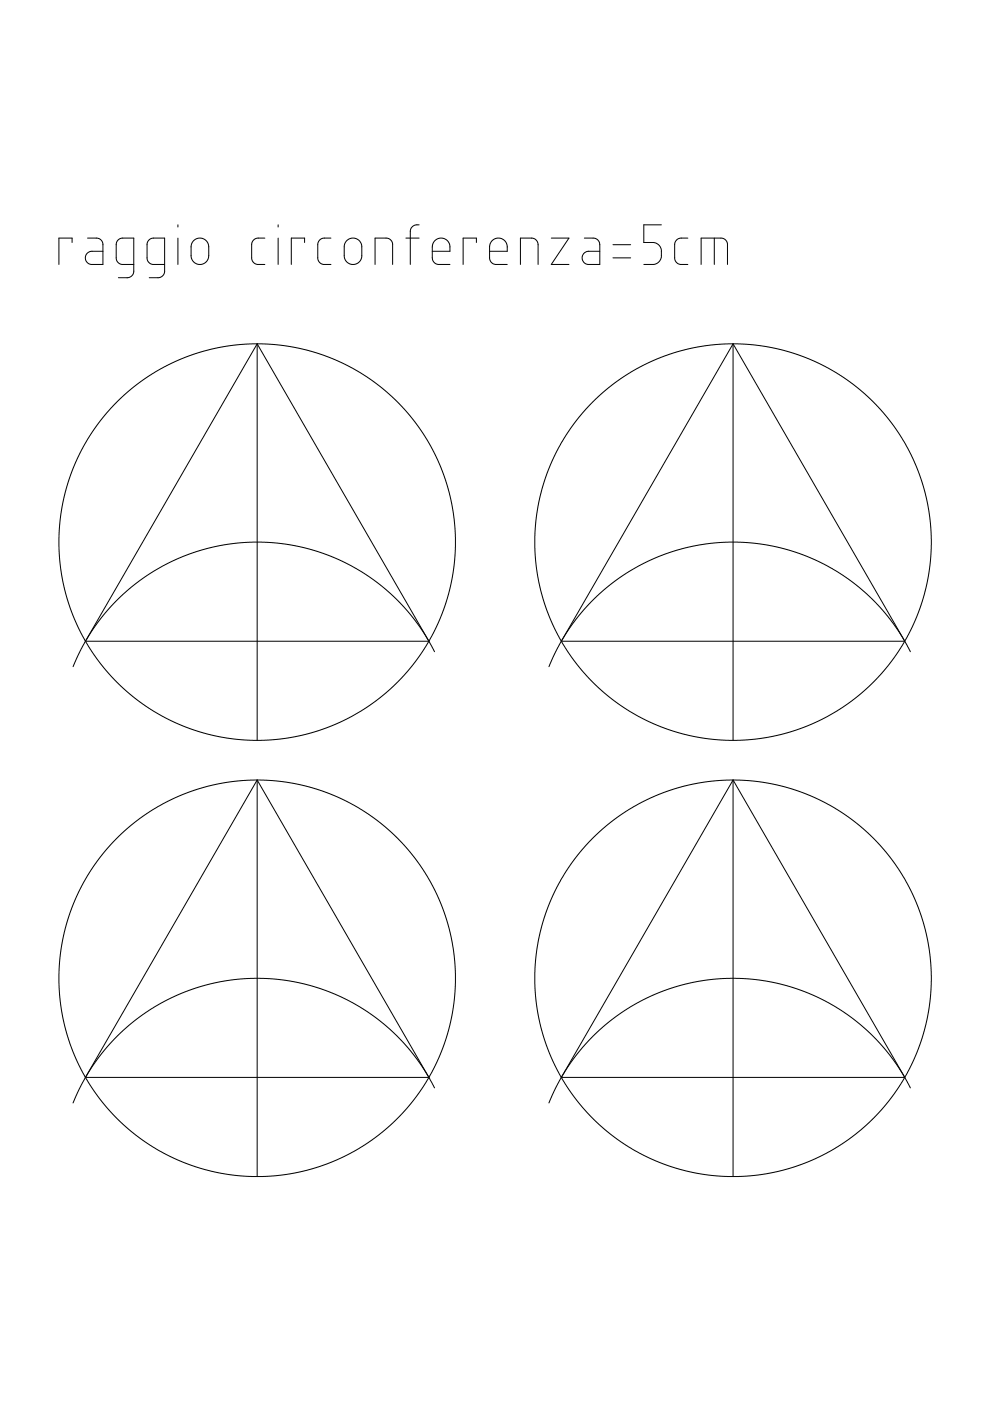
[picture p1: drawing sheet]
<svg xmlns="http://www.w3.org/2000/svg" width="210mm" height="297mm" viewBox="0 0 210 297" stroke-linecap="round" stroke-linejoin="round" font-family="sans-serif">
<g fill="none" stroke="#000" stroke-width=".21">
<path d="M15.3 51.4v-.9h-2.8v5.6M18.6 50.5h2l.6 .2 .5 .5 .1 .5v4.4h-2.5l-.7-.4-.4-.6-.1-.6 .1-.5 .4-.4 .7-.3h2.5M28.4 56.1h-2.6l-.6-.3-.4-.4-.2-.6v-3.1l.3-.6 .4-.4 .5-.2h2.6v7.2l-.4 .7-.5 .4-2.4 .1M34.9 56.1h-2.5l-.6-.3-.5-.4-.1-.5v-3.2l.2-.6 .5-.4 .5-.2h2.5v7.2l-.3 .7-.6 .4-2.4 .1M37.7 47.7v.4M37.7 50.5v5.6M41 51.1l.8-.5 .8-.1 .9 .4 .6 .7 .2 .7-.1 2.4-.4 .8-.6 .4-.6 .2-.8-.1-.7-.4-.4-.7-.2-.5v-2.2zM56.2 50.5l-2 .1-.5 .4-.3 .7v3.1l.1 .6 .9 .6 1.8 .1M59 47.7v.4M59 50.5v5.6M64.6 51.4v-.9h-2.8v5.6M70.2 50.5l-2 .1-.5 .4-.3 .7v3.1l.1 .6 .9 .6 1.8 .1"/>
<path d="M73.5 51.1l.7-.5 1-.1 .9 .4 .5 .8v3l-.3 .7-.8 .6-.9 .1-.5-.2-.7-.5-.3-.5-.1-2.8zM79.5 56.1v-5.6h2.6l.6 .2 .3 .4 .2 .6v4.4M86.1 50.5h2.8M88.9 47.7h-.8l-.5 .2-.4 .4-.2 .5v7.3M91.7 53.3h3.7l-.1-1.5-.6-1-.7-.3h-.7l-.8 .3-.5 .4-.3 .9v2.8l.3 .7 .6 .4 2.8 .1M101 51.4v-.9h-2.8v5.6M103.8 53.3h3.7v-1.5l-.7-.9-.6-.4h-.8l-.5 .2-.7 .5-.4 1v2.6l.3 .7 .5 .5 2.9 .1M110.3 56.1v-5.6h2.6l.9 .5 .3 .8v4.3M116.9 50.5h3.7l-3.7 5.6h3.7M123.9 50.5h2.1l.6 .2 .4 .5 .2 .6v4.3h-2.6l-.7-.4-.4-.5-.1-.7 .6-.9 .7-.3h2.5M130 54.7h3.7M130 51.9h3.7"/>
<path d="M140.2 47.7h-3.7v3.7l2.6 .1 .7 .6 .4 .9v1.7l-.6 1-1 .4h-2.1M145.8 50.5l-1.9 .1-.5 .4-.4 .7v3.1l.2 .6 .8 .6 1.8 .1M148.7 56.1v-5.6h4.4l.7 .4 .4 .8v4.4M151.4 50.5v5.6M54.5 72.9v84.1M54.5 72.9l36.4 63.1h-72.8zM155.4 72.9l36.4 63.1h-72.8zM155.4 72.9v84.1M92.1 138.2l-1.3-2.6-2-3.1-1.8-2.3-2.1-2.3-4.3-3.9-2.6-1.9-2.4-1.5-5.1-2.5-3-1.1-3.1-.9-5.7-1-5.8-.1-3.1 .2-3.1 .5-5.6 1.4-5.5 2.3-3.2 1.8-2.3 1.5-2.6 2.1-2.2 1.9-3.9 4.4-3.2 4.7-1.4 2.7-1.3 2.9M193 138.2l-1.7-3.2-1.3-2-1.9-2.5-2-2.3-4.3-4-2.4-1.8-2.9-1.8-2.8-1.5-2.8-1.2-5.6-1.8-5.8-1-5.7-.1-3.1 .2-3.1 .5-3.1 .7-2.7 .8-2.7 1-3.1 1.5-4.8 2.9-2.5 1.9-2.3 2.1-3.8 4.1-3.3 4.7-1.5 2.9-1.4 3.1M54.5 165.4v84M54.5 165.4l36.4 63h-72.8z"/>
<path d="M155.4 165.4v84M155.4 165.4l36.4 63h-72.8zM92.1 230.7l-1.3-2.5-1.8-2.8-3.6-4.4-4.2-4-4.8-3.4-2.4-1.4-3.3-1.5-3.1-1.2-3.1-.9-3.2-.6-2.7-.4-6-.1-5.8 .6-5.8 1.5-2.7 1.1-2.9 1.3-2.8 1.6-2.6 1.7-4.3 3.6-2.3 2.2-1.9 2.4-1.9 2.5-1.5 2.5-1.5 2.8-1.1 2.5M193 230.7l-3-5.1-3.5-4.5-4-3.8-2.5-2-2.6-1.7-2.9-1.6-2.7-1.3-2.8-1-3.2-1-3.2-.7-2.7-.4-3-.2-3.4 .1-5.8 .6-3.5 .8-2.4 .8-2.9 1.1-3 1.4-5 3.1-4.6 3.8-2 2.1-2.1 2.5-2 2.8-1.6 2.7-2.2 4.6"/>
<circle cx="54.5" cy="114.9" r="42"/>
<circle cx="155.4" cy="114.9" r="42"/>
<circle cx="54.5" cy="207.4" r="42"/>
<circle cx="155.4" cy="207.4" r="42"/>
</g>
</svg>
